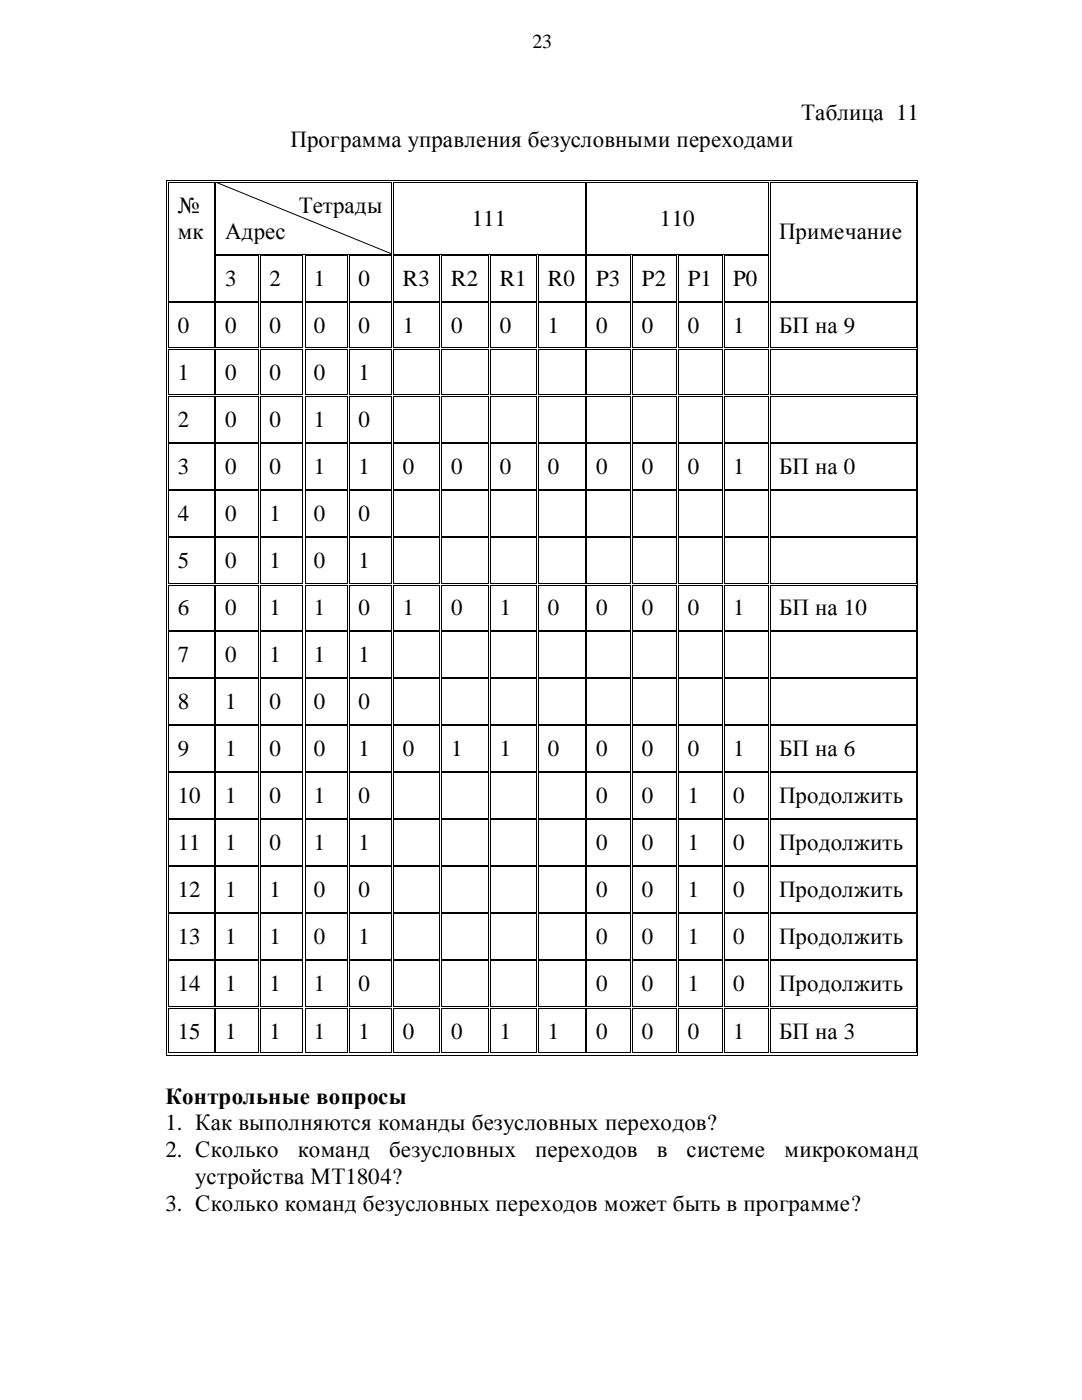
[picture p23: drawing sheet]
<svg xmlns="http://www.w3.org/2000/svg" width="216mm" height="279mm" viewBox="0 0 216 279" stroke-linecap="round" stroke-linejoin="round" font-family="sans-serif">
<defs><g id="words">
<g font-size="4.6">
<text x="58" y="29.4">Программауправления безусловнымипереходами</text>
<text x="159.9" y="24">Таблица 11</text>
<text x="35.5" y="42.4">№</text>
<text x="35.5" y="47.8">мк</text>
<text x="45" y="47.8">Адрес</text>
<text x="59.6" y="42.4">Тетрады</text>
<text x="94.1" y="45">111</text>
<text x="131.7" y="45">110</text>
<text x="155.4" y="47.8">Примечание</text>
<text x="45" y="57.1">3</text>
<text x="53.8" y="57.1">2</text>
<text x="62.7" y="57.1">1</text>
<text x="71.5" y="57.1">0</text>
<text x="80.3" y="57.1">R3</text>
<text x="90" y="57.1">R2</text>
<text x="99.7" y="57.1">R1</text>
<text x="109.3" y="57.1">R0</text>
<text x="119" y="57.1">P3</text>
<text x="128.1" y="57.1">P2</text>
<text x="137.2" y="57.1">P1</text>
<text x="146.3" y="57.1">P0</text>
<text x="35.5" y="66.5">0</text>
<text x="45" y="66.5">0</text>
<text x="53.8" y="66.5">0</text>
<text x="62.7" y="66.5">0</text>
<text x="71.5" y="66.5">0</text>
<text x="80.3" y="66.5">1</text>
<text x="90" y="66.5">0</text>
<text x="99.7" y="66.5">0</text>
<text x="109.3" y="66.5">1</text>
<text x="119" y="66.5">0</text>
<text x="128.1" y="66.5">0</text>
<text x="137.2" y="66.5">0</text>
<text x="146.3" y="66.5">1</text>
<text x="155.4" y="66.5">БП на9</text>
<text x="35.5" y="75.9">1</text>
<text x="45" y="75.9">0</text>
<text x="53.8" y="75.9">0</text>
<text x="62.7" y="75.9">0</text>
<text x="71.5" y="75.9">1</text>
<text x="35.5" y="85.3">2</text>
<text x="45" y="85.3">0</text>
<text x="53.8" y="85.3">0</text>
<text x="62.7" y="85.3">1</text>
<text x="71.5" y="85.3">0</text>
<text x="35.5" y="94.6">3</text>
<text x="45" y="94.6">0</text>
<text x="53.8" y="94.6">0</text>
<text x="62.7" y="94.6">1</text>
<text x="71.5" y="94.6">1</text>
<text x="80.3" y="94.6">0</text>
<text x="90" y="94.6">0</text>
<text x="99.7" y="94.6">0</text>
<text x="109.3" y="94.6">0</text>
<text x="119" y="94.6">0</text>
<text x="128.1" y="94.6">0</text>
<text x="137.2" y="94.6">0</text>
<text x="146.3" y="94.6">1</text>
<text x="155.4" y="94.6">БП на0</text>
<text x="35.5" y="104">4</text>
<text x="45" y="104">0</text>
<text x="53.8" y="104">1</text>
<text x="62.7" y="104">0</text>
<text x="71.5" y="104">0</text>
<text x="35.5" y="113.4">5</text>
<text x="45" y="113.4">0</text>
<text x="53.8" y="113.4">1</text>
<text x="62.7" y="113.4">0</text>
<text x="71.5" y="113.4">1</text>
<text x="35.5" y="122.8">6</text>
<text x="45" y="122.8">0</text>
<text x="53.8" y="122.8">1</text>
<text x="62.7" y="122.8">1</text>
<text x="71.5" y="122.8">0</text>
<text x="80.3" y="122.8">1</text>
<text x="90" y="122.8">0</text>
<text x="99.7" y="122.8">1</text>
<text x="109.3" y="122.8">0</text>
<text x="119" y="122.8">0</text>
<text x="128.1" y="122.8">0</text>
<text x="137.2" y="122.8">0</text>
<text x="146.3" y="122.8">1</text>
<text x="155.4" y="122.8">БП на10</text>
<text x="35.5" y="132.1">7</text>
<text x="45" y="132.1">0</text>
<text x="53.8" y="132.1">1</text>
<text x="62.7" y="132.1">1</text>
<text x="71.5" y="132.1">1</text>
<text x="35.5" y="141.5">8</text>
<text x="45" y="141.5">1</text>
<text x="53.8" y="141.5">0</text>
<text x="62.7" y="141.5">0</text>
<text x="71.5" y="141.5">0</text>
<text x="35.5" y="150.9">9</text>
<text x="45" y="150.9">1</text>
<text x="53.8" y="150.9">0</text>
<text x="62.7" y="150.9">0</text>
<text x="71.5" y="150.9">1</text>
<text x="80.3" y="150.9">0</text>
<text x="90" y="150.9">1</text>
<text x="99.7" y="150.9">1</text>
<text x="109.3" y="150.9">0</text>
<text x="119" y="150.9">0</text>
<text x="128.1" y="150.9">0</text>
<text x="137.2" y="150.9">0</text>
<text x="146.3" y="150.9">1</text>
<text x="155.4" y="150.9">БП на6</text>
<text x="35.5" y="160.3">10</text>
<text x="45" y="160.3">1</text>
<text x="53.8" y="160.3">0</text>
<text x="62.7" y="160.3">1</text>
<text x="71.5" y="160.3">0</text>
<text x="119" y="160.3">0</text>
<text x="128.1" y="160.3">0</text>
<text x="137.2" y="160.3">1</text>
<text x="146.3" y="160.3">0</text>
<text x="155.4" y="160.3">Продолжить</text>
<text x="35.5" y="169.7">11</text>
<text x="45" y="169.7">1</text>
<text x="53.8" y="169.7">0</text>
<text x="62.7" y="169.7">1</text>
<text x="71.5" y="169.7">1</text>
<text x="119" y="169.7">0</text>
<text x="128.1" y="169.7">0</text>
<text x="137.2" y="169.7">1</text>
<text x="146.3" y="169.7">0</text>
<text x="155.4" y="169.7">Продолжить</text>
<text x="35.5" y="179.1">12</text>
<text x="45" y="179.1">1</text>
<text x="53.8" y="179.1">1</text>
<text x="62.7" y="179.1">0</text>
<text x="71.5" y="179.1">0</text>
<text x="119" y="179.1">0</text>
<text x="128.1" y="179.1">0</text>
<text x="137.2" y="179.1">1</text>
<text x="146.3" y="179.1">0</text>
<text x="155.4" y="179.1">Продолжить</text>
<text x="35.5" y="188.5">13</text>
<text x="45" y="188.5">1</text>
<text x="53.8" y="188.5">1</text>
<text x="62.7" y="188.5">0</text>
<text x="71.5" y="188.5">1</text>
<text x="119" y="188.5">0</text>
<text x="128.1" y="188.5">0</text>
<text x="137.2" y="188.5">1</text>
<text x="146.3" y="188.5">0</text>
<text x="155.4" y="188.5">Продолжить</text>
<text x="35.5" y="197.9">14</text>
<text x="45" y="197.9">1</text>
<text x="53.8" y="197.9">1</text>
<text x="62.7" y="197.9">1</text>
<text x="71.5" y="197.9">0</text>
<text x="119" y="197.9">0</text>
<text x="128.1" y="197.9">0</text>
<text x="137.2" y="197.9">1</text>
<text x="146.3" y="197.9">0</text>
<text x="155.4" y="197.9">Продолжить</text>
<text x="35.5" y="207.3">15</text>
<text x="45" y="207.3">1</text>
<text x="53.8" y="207.3">1</text>
<text x="62.7" y="207.3">1</text>
<text x="71.5" y="207.3">1</text>
<text x="80.3" y="207.3">0</text>
<text x="90" y="207.3">0</text>
<text x="99.7" y="207.3">1</text>
<text x="109.3" y="207.3">1</text>
<text x="119" y="207.3">0</text>
<text x="128.1" y="207.3">0</text>
<text x="137.2" y="207.3">0</text>
<text x="146.3" y="207.3">1</text>
<text x="155.4" y="207.3">БП на3</text>
<text x="33" y="220.3">Контрольныевопросы</text>
<text x="33" y="225.6">1. Каквыполняются команды безусловных переходов?</text>
<text x="33" y="230.9">2. Сколько</text>
<text x="59.4" y="230.9">команд</text>
<text x="77.6" y="230.9">безусловных</text>
<text x="106.8" y="230.9">переходов</text>
<text x="131.1" y="230.9">в</text>
<text x="137" y="230.9">системе микрокоманд</text>
<text x="38.9" y="236.2">устройстваМТ1804?</text>
<text x="33" y="241.6">3. Сколькокоманд безусловных переходов может бытьв программе?</text>
</g>
<text font-size="4" x="106.3" y="9.7">23</text>
</g></defs>
<g fill="none" stroke="#000" stroke-width=".2">
<path d="M33.3 35.9v71.3M33.4 36h9.4M33.6 36.4v23.6M33.7 36.3h9M42.7 36.4v23.6M43 36h35.4M43.1 36.4v14.2M43.2 36.3h34.9M43.2 36.4l34.9 14.2M78.1 36.4v14.2M78.5 36h38.4M78.5 36.4v14.2"/>
<path d="M78.6 36.3h38.1M116.8 36.4v14.2M117.1 36.4v14.2M117.1 36h36.4M117.2 36.3h36M153.2 36.4v14.2M153.7 36.4v23.6M153.7 36h29.3M153.8 36.3h28.9M182.8 36.4v23.6M183 35.9v71.3M43.1 51.1v8.9"/>
<path d="M43.2 50.7h34.9M43.2 51h8.3M51.6 51.1v8.9M51.9 51.1v8.9M52 51h8.4M60.5 51.1v8.9M60.9 51.1v8.9M61 51h8.2M69.3 51.1v8.9M69.7 51.1v8.9M69.8 51h8.3M78.1 51.1v8.9"/>
<path d="M78.5 51.1v8.9M78.6 50.7h38.1M78.6 51h9.1M87.8 51.1v8.9M88.1 51.1v8.9M88.2 51h9.2M97.5 51.1v8.9M97.9 51.1v8.9M98 51h9M107.1 51.1v8.9M107.5 51.1v8.9M107.6 51h9.1"/>
<path d="M116.8 51.1v8.9M117.1 51.1v8.9M117.2 50.7h36M117.2 51h8.6M125.9 51.1v8.9M126.3 51.1v8.9M126.3 51h8.7M135 51.1v8.9M135.5 51.1v8.9M135.6 51h8.5M144.2 51.1v8.9M144.5 51.1v8.9"/>
<path d="M144.6 51h8.6M153.2 51.1v8.9M33.6 60.5v8.8M33.6 69.8v8.9M33.6 79.2v8.9M33.7 60.1h9M33.7 60.4h9M33.7 69.4h9M33.7 69.8h9M33.7 78.8h9M33.7 79.2h9M42.7 60.5v8.8"/>
<path d="M42.7 69.8v8.9M42.7 79.2v8.9M43.1 60.5v8.8M43.1 69.8v8.9M43.1 79.2v8.9M43.2 60.1h8.3M43.2 60.4h8.3M43.2 69.4h8.3M43.2 69.8h8.3M43.2 78.8h8.3M43.2 79.2h8.3M51.6 60.5v8.8"/>
<path d="M51.6 69.8v8.9M51.6 79.2v8.9M51.9 60.5v8.8M51.9 69.8v8.9M51.9 79.2v8.9M52 60.1h8.4M52 60.4h8.4M52 69.4h8.4M52 69.8h8.4M52 78.8h8.4M52 79.2h8.4M60.5 60.5v8.8"/>
<path d="M60.5 69.8v8.9M60.5 79.2v8.9M60.9 60.5v8.8M60.9 69.8v8.9M60.9 79.2v8.9M61 60.1h8.2M61 60.4h8.2M61 69.4h8.2M61 69.8h8.2M61 78.8h8.2M61 79.2h8.2M69.3 60.5v8.8"/>
<path d="M69.3 69.8v8.9M69.3 79.2v8.9M69.7 60.5v8.8M69.7 69.8v8.9M69.7 79.2v8.9M69.8 60.1h8.3M69.8 60.4h8.3M69.8 69.4h8.3M69.8 69.8h8.3M69.8 78.8h8.3M69.8 79.2h8.3M78.1 60.5v8.8"/>
<path d="M78.1 69.8v8.9M78.1 79.2v8.9M78.5 60.5v8.8M78.5 69.8v8.9M78.5 79.2v8.9M78.6 60.1h9.1M78.6 60.4h9.1M78.6 69.4h9.1M78.6 69.8h9.1M78.6 78.8h9.1M78.6 79.2h9.1M87.8 60.5v8.8"/>
<path d="M87.8 69.8v8.9M87.8 79.2v8.9M88.1 60.5v8.8M88.1 69.8v8.9M88.1 79.2v8.9M88.2 60.1h9.2M88.2 60.4h9.2M88.2 69.4h9.2M88.2 69.8h9.2M88.2 78.8h9.2M88.2 79.2h9.2M97.5 60.5v8.8"/>
<path d="M97.5 69.8v8.9M97.5 79.2v8.9M97.9 60.5v8.8M97.9 69.8v8.9M97.9 79.2v8.9M98 60.1h9M98 60.4h9M98 69.4h9M98 69.8h9M98 78.8h9M98 79.2h9M107.1 60.5v8.8"/>
<path d="M107.1 69.8v8.9M107.1 79.2v8.9M107.5 60.5v8.8M107.5 69.8v8.9M107.5 79.2v8.9M107.6 60.1h9.1M107.6 60.4h9.1M107.6 69.4h9.1M107.6 69.8h9.1M107.6 78.8h9.1M107.6 79.2h9.1M116.8 60.5v8.8"/>
<path d="M116.8 69.8v8.9M116.8 79.2v8.9M117.1 60.5v8.8M117.1 69.8v8.9M117.1 79.2v8.9M117.2 60.1h8.6M117.2 60.4h8.6M117.2 69.4h8.6M117.2 69.8h8.6M117.2 78.8h8.6M117.2 79.2h8.6M125.9 60.5v8.8"/>
<path d="M125.9 69.8v8.9M125.9 79.2v8.9M126.3 60.5v8.8M126.3 69.8v8.9M126.3 79.2v8.9M126.3 60.1h8.7M126.3 60.4h8.7M126.3 69.4h8.7M126.3 69.8h8.7M126.3 78.8h8.7M126.3 79.2h8.7M135 60.5v8.8"/>
<path d="M135 69.8v8.9M135 79.2v8.9M135.5 60.5v8.8M135.5 69.8v8.9M135.5 79.2v8.9M135.6 60.1h8.5M135.6 60.4h8.5M135.6 69.4h8.5M135.6 69.8h8.5M135.6 78.8h8.5M135.6 79.2h8.5M144.2 60.5v8.8"/>
<path d="M144.2 69.8v8.9M144.2 79.2v8.9M144.5 60.5v8.8M144.5 69.8v8.9M144.5 79.2v8.9M144.6 60.1h8.6M144.6 60.4h8.6M144.6 69.4h8.6M144.6 69.8h8.6M144.6 78.8h8.6M144.6 79.2h8.6M153.2 60.5v8.8"/>
<path d="M153.2 69.8v8.9M153.2 79.2v8.9M153.7 60.5v8.8M153.7 69.8v8.9M153.7 79.2v8.9M153.8 60.1h28.9M153.8 60.4h28.9M153.8 69.4h28.9M153.8 69.8h28.9M153.8 78.8h28.9M153.8 79.2h28.9M182.8 60.5v8.8"/>
<path d="M182.8 69.8v8.9M182.8 79.2v8.9M33.6 88.6v8.9M33.6 98v8.9M33.7 88.2h9M33.7 88.6h9M33.7 97.6h9M33.7 98h9M42.7 88.6v8.9M42.7 98v8.9M43.1 88.6v8.9M43.1 98v8.9"/>
<path d="M43.2 88.2h8.3M43.2 88.6h8.3M43.2 97.6h8.3M43.2 98h8.3M51.6 88.6v8.9M51.6 98v8.9M51.9 88.6v8.9M51.9 98v8.9M52 88.2h8.4M52 88.6h8.4M52 97.6h8.4M52 98h8.4"/>
<path d="M60.5 88.6v8.9M60.5 98v8.9M60.9 88.6v8.9M60.9 98v8.9M61 88.2h8.2M61 88.6h8.2M61 97.6h8.2M61 98h8.2M69.3 88.6v8.9M69.3 98v8.9M69.7 88.6v8.9M69.7 98v8.9"/>
<path d="M69.8 88.2h8.3M69.8 88.6h8.3M69.8 97.6h8.3M69.8 98h8.3M78.1 88.6v8.9M78.1 98v8.9M78.5 88.6v8.9M78.5 98v8.9M78.6 88.2h9.1M78.6 88.6h9.1M78.6 97.6h9.1M78.6 98h9.1"/>
<path d="M87.8 88.6v8.9M87.8 98v8.9M88.1 88.6v8.9M88.1 98v8.9M88.2 88.2h9.2M88.2 88.6h9.2M88.2 97.6h9.2M88.2 98h9.2M97.5 88.6v8.9M97.5 98v8.9M97.9 88.6v8.9M97.9 98v8.9"/>
<path d="M98 88.2h9M98 88.6h9M98 97.6h9M98 98h9M107.1 88.6v8.9M107.1 98v8.9M107.5 88.6v8.9M107.5 98v8.9M107.6 88.2h9.1M107.6 88.6h9.1M107.6 97.6h9.1M107.6 98h9.1"/>
<path d="M116.8 88.6v8.9M116.8 98v8.9M117.1 88.6v8.9M117.1 98v8.9M117.2 88.2h8.6M117.2 88.6h8.6M117.2 97.6h8.6M117.2 98h8.6M125.9 88.6v8.9M125.9 98v8.9M126.3 88.6v8.9M126.3 98v8.9"/>
<path d="M126.3 88.2h8.7M126.3 88.6h8.7M126.3 97.6h8.7M126.3 98h8.7M135 88.6v8.9M135 98v8.9M135.5 88.6v8.9M135.5 98v8.9M135.6 88.2h8.5M135.6 88.6h8.5M135.6 97.6h8.5M135.6 98h8.5"/>
<path d="M144.2 88.6v8.9M144.2 98v8.9M144.5 88.6v8.9M144.5 98v8.9M144.6 88.2h8.6M144.6 88.6h8.6M144.6 97.6h8.6M144.6 98h8.6M153.2 88.6v8.9M153.2 98v8.9M153.7 88.6v8.9M153.7 98v8.9"/>
<path d="M153.8 88.2h28.9M153.8 88.6h28.9M153.8 97.6h28.9M153.8 98h28.9M182.8 88.6v8.9M182.8 98v8.9M33.3 109.1v7.5M33.3 118.5v7.4M33.6 107.4v8.9M33.6 116.8v8.8M33.7 107h9M33.7 107.4h9"/>
<path d="M33.7 116.4h9M33.7 116.8h9M42.7 107.4v8.9M42.7 116.8v8.8M43.1 107.4v8.9M43.1 116.8v8.8M43.2 107h8.3M43.2 107.4h8.3M43.2 116.4h8.3M43.2 116.8h8.3M51.6 107.4v8.9M51.6 116.8v8.8"/>
<path d="M51.9 107.4v8.9M51.9 116.8v8.8M52 107h8.4M52 107.4h8.4M52 116.4h8.4M52 116.8h8.4M60.5 107.4v8.9M60.5 116.8v8.8M60.9 107.4v8.9M60.9 116.8v8.8M61 107h8.2M61 107.4h8.2"/>
<path d="M61 116.4h8.2M61 116.8h8.2M69.3 107.4v8.9M69.3 116.8v8.8M69.7 107.4v8.9M69.7 116.8v8.8M69.8 107h8.3M69.8 107.4h8.3M69.8 116.4h8.3M69.8 116.8h8.3M78.1 107.4v8.9M78.1 116.8v8.8"/>
<path d="M78.5 107.4v8.9M78.5 116.8v8.8M78.6 107h9.1M78.6 107.4h9.1M78.6 116.4h9.1M78.6 116.8h9.1M87.8 107.4v8.9M87.8 116.8v8.8M88.1 107.4v8.9M88.1 116.8v8.8M88.2 107h9.2M88.2 107.4h9.2"/>
<path d="M88.2 116.4h9.2M88.2 116.8h9.2M97.5 107.4v8.9M97.5 116.8v8.8M97.9 107.4v8.9M97.9 116.8v8.8M98 107h9M98 107.4h9M98 116.4h9M98 116.8h9M107.1 107.4v8.9M107.1 116.8v8.8"/>
<path d="M107.5 107.4v8.9M107.5 116.8v8.8M107.6 107h9.1M107.6 107.4h9.1M107.6 116.4h9.1M107.6 116.8h9.1M116.8 107.4v8.9M116.8 116.8v8.8M117.1 107.4v8.9M117.1 116.8v8.8M117.2 107h8.6M117.2 107.4h8.6"/>
<path d="M117.2 116.4h8.6M117.2 116.8h8.6M125.9 107.4v8.9M125.9 116.8v8.8M126.3 107.4v8.9M126.3 116.8v8.8M126.3 107h8.7M126.3 107.4h8.7M126.3 116.4h8.7M126.3 116.8h8.7M135 107.4v8.9M135 116.8v8.8"/>
<path d="M135.5 107.4v8.9M135.5 116.8v8.8M135.6 107h8.5M135.6 107.4h8.5M135.6 116.4h8.5M135.6 116.8h8.5M144.2 107.4v8.9M144.2 116.8v8.8M144.5 107.4v8.9M144.5 116.8v8.8M144.6 107h8.6M144.6 107.4h8.6"/>
<path d="M144.6 116.4h8.6M144.6 116.8h8.6M153.2 107.4v8.9M153.2 116.8v8.8M153.7 107.4v8.9M153.7 116.8v8.8M153.8 107h28.9M153.8 107.4h28.9M153.8 116.4h28.9M153.8 116.8h28.9M182.8 107.4v8.9M182.8 116.8v8.8"/>
<path d="M183 109.1v7.5M183 118.5v7.4M33.3 127.8v7.5M33.3 137.2v7.5M33.6 126.2v8.8M33.6 135.6v8.8M33.7 125.7h9M33.7 126.1h9M33.7 135.1h9M33.7 135.5h9M42.7 126.2v8.8M42.7 135.6v8.8"/>
<path d="M43.1 126.2v8.8M43.1 135.6v8.8M43.2 125.7h8.3M43.2 126.1h8.3M43.2 135.1h8.3M43.2 135.5h8.3M51.6 126.2v8.8M51.6 135.6v8.8M51.9 126.2v8.8M51.9 135.6v8.8M52 125.7h8.4M52 126.1h8.4"/>
<path d="M52 135.1h8.4M52 135.5h8.4M60.5 126.2v8.8M60.5 135.6v8.8M60.9 126.2v8.8M60.9 135.6v8.8M61 125.7h8.2M61 126.1h8.2M61 135.1h8.2M61 135.5h8.2M69.3 126.2v8.8M69.3 135.6v8.8"/>
<path d="M69.7 126.2v8.8M69.7 135.6v8.8M69.8 125.7h8.3M69.8 126.1h8.3M69.8 135.1h8.3M69.8 135.5h8.3M78.1 126.2v8.8M78.1 135.6v8.8M78.5 126.2v8.8M78.5 135.6v8.8M78.6 125.7h9.1M78.6 126.1h9.1"/>
<path d="M78.6 135.1h9.1M78.6 135.5h9.1M87.8 126.2v8.8M87.8 135.6v8.8M88.1 126.2v8.8M88.1 135.6v8.8M88.2 125.7h9.2M88.2 126.1h9.2M88.2 135.1h9.2M88.2 135.5h9.2M97.5 126.2v8.8M97.5 135.6v8.8"/>
<path d="M97.9 126.2v8.8M97.9 135.6v8.8M98 125.7h9M98 126.1h9M98 135.1h9M98 135.5h9M107.1 126.2v8.8M107.1 135.6v8.8M107.5 126.2v8.8M107.5 135.6v8.8M107.6 125.7h9.1M107.6 126.1h9.1"/>
<path d="M107.6 135.1h9.1M107.6 135.5h9.1M116.8 126.2v8.8M116.8 135.6v8.8M117.1 126.2v8.8M117.1 135.6v8.8M117.2 125.7h8.6M117.2 126.1h8.6M117.2 135.1h8.6M117.2 135.5h8.6M125.9 126.2v8.8M125.9 135.6v8.8"/>
<path d="M126.3 126.2v8.8M126.3 135.6v8.8M126.3 125.7h8.7M126.3 126.1h8.7M126.3 135.1h8.7M126.3 135.5h8.7M135 126.2v8.8M135 135.6v8.8M135.5 126.2v8.8M135.5 135.6v8.8M135.6 125.7h8.5M135.6 126.1h8.5"/>
<path d="M135.6 135.1h8.5M135.6 135.5h8.5M144.2 126.2v8.8M144.2 135.6v8.8M144.5 126.2v8.8M144.5 135.6v8.8M144.6 125.7h8.6M144.6 126.1h8.6M144.6 135.1h8.6M144.6 135.5h8.6M153.2 126.2v8.8M153.2 135.6v8.8"/>
<path d="M153.7 126.2v8.8M153.7 135.6v8.8M153.8 125.7h28.9M153.8 126.1h28.9M153.8 135.1h28.9M153.8 135.5h28.9M182.8 126.2v8.8M182.8 135.6v8.8M183 127.8v7.5M183 137.2v7.5M33.3 146.6v7.5M33.3 156v7.5"/>
<path d="M33.6 144.9v8.9M33.6 154.3v8.9M33.7 144.5h9M33.7 144.9h9M33.7 153.9h9M33.7 154.2h9M42.7 144.9v8.9M42.7 154.3v8.9M43.1 144.9v8.9M43.1 154.3v8.9M43.2 144.5h8.3M43.2 144.9h8.3"/>
<path d="M43.2 153.9h8.3M43.2 154.2h8.3M51.6 144.9v8.9M51.6 154.3v8.9M51.9 144.9v8.9M51.9 154.3v8.9M52 144.5h8.4M52 144.9h8.4M52 153.9h8.4M52 154.2h8.4M60.5 144.9v8.9M60.5 154.3v8.9"/>
<path d="M60.9 144.9v8.9M60.9 154.3v8.9M61 144.5h8.2M61 144.9h8.2M61 153.9h8.2M61 154.2h8.2M69.3 144.9v8.9M69.3 154.3v8.9M69.7 144.9v8.9M69.7 154.3v8.9M69.8 144.5h8.3M69.8 144.9h8.3"/>
<path d="M69.8 153.9h8.3M69.8 154.2h8.3M78.1 144.9v8.9M78.1 154.3v8.9M78.5 144.9v8.9M78.5 154.3v8.9M78.6 144.5h9.1M78.6 144.9h9.1M78.6 153.9h9.1M78.6 154.2h9.1M87.8 144.9v8.9M87.8 154.3v8.9"/>
<path d="M88.1 144.9v8.9M88.1 154.3v8.9M88.2 144.5h9.2M88.2 144.9h9.2M88.2 153.9h9.2M88.2 154.2h9.2M97.5 144.9v8.9M97.5 154.3v8.9M97.9 144.9v8.9M97.9 154.3v8.9M98 144.5h9M98 144.9h9"/>
<path d="M98 153.9h9M98 154.2h9M107.1 144.9v8.9M107.1 154.3v8.9M107.5 144.9v8.9M107.5 154.3v8.9M107.6 144.5h9.1M107.6 144.9h9.1M107.6 153.9h9.1M107.6 154.2h9.1M116.8 144.9v8.9M116.8 154.3v8.9"/>
<path d="M117.1 144.9v8.9M117.1 154.3v8.9M117.2 144.5h8.6M117.2 144.9h8.6M117.2 153.9h8.6M117.2 154.2h8.6M125.9 144.9v8.9M125.9 154.3v8.9M126.3 144.9v8.9M126.3 154.3v8.9M126.3 144.5h8.7M126.3 144.9h8.7"/>
<path d="M126.3 153.9h8.7M126.3 154.2h8.7M135 144.9v8.9M135 154.3v8.9M135.5 144.9v8.9M135.5 154.3v8.9M135.6 144.5h8.5M135.6 144.9h8.5M135.6 153.9h8.5M135.6 154.2h8.5M144.2 144.9v8.9M144.2 154.3v8.9"/>
<path d="M144.5 144.9v8.9M144.5 154.3v8.9M144.6 144.5h8.6M144.6 144.9h8.6M144.6 153.9h8.6M144.6 154.2h8.6M153.2 144.9v8.9M153.2 154.3v8.9M153.7 144.9v8.9M153.7 154.3v8.9M153.8 144.5h28.9M153.8 144.9h28.9"/>
<path d="M153.8 153.9h28.9M153.8 154.2h28.9M182.8 144.9v8.9M182.8 154.3v8.9M183 146.6v7.5M183 156v7.5M33.3 165.4v45.1M33.6 163.7v8.9M33.6 173.1v8.9M33.7 163.3h9M33.7 163.6h9M33.7 172.7h9"/>
<path d="M33.7 173h9M42.7 163.7v8.9M42.7 173.1v8.9M43.1 163.7v8.9M43.1 173.1v8.9M43.2 163.3h8.3M43.2 163.6h8.3M43.2 172.7h8.3M43.2 173h8.3M51.6 163.7v8.9M51.6 173.1v8.9M51.9 163.7v8.9"/>
<path d="M51.9 173.1v8.9M52 163.3h8.4M52 163.6h8.4M52 172.7h8.4M52 173h8.4M60.5 163.7v8.9M60.5 173.1v8.9M60.9 163.7v8.9M60.9 173.1v8.9M61 163.3h8.2M61 163.6h8.2M61 172.7h8.2"/>
<path d="M61 173h8.2M69.3 163.7v8.9M69.3 173.1v8.9M69.7 163.7v8.9M69.7 173.1v8.9M69.8 163.3h8.3M69.8 163.6h8.3M69.8 172.7h8.3M69.8 173h8.3M78.1 163.7v8.9M78.1 173.1v8.9M78.5 163.7v8.9"/>
<path d="M78.5 173.1v8.9M78.6 163.3h9.1M78.6 163.6h9.1M78.6 172.7h9.1M78.6 173h9.1M87.8 163.7v8.9M87.8 173.1v8.9M88.1 163.7v8.9M88.1 173.1v8.9M88.2 163.3h9.2M88.2 163.6h9.2M88.2 172.7h9.2"/>
<path d="M88.2 173h9.2M97.5 163.7v8.9M97.5 173.1v8.9M97.9 163.7v8.9M97.9 173.1v8.9M98 163.3h9M98 163.6h9M98 172.7h9M98 173h9M107.1 163.7v8.9M107.1 173.1v8.9M107.5 163.7v8.9"/>
<path d="M107.5 173.1v8.9M107.6 163.3h9.1M107.6 163.6h9.1M107.6 172.7h9.1M107.6 173h9.1M116.8 163.7v8.9M116.8 173.1v8.9M117.1 163.7v8.9M117.1 173.1v8.9M117.2 163.3h8.6M117.2 163.6h8.6M117.2 172.7h8.6"/>
<path d="M117.2 173h8.6M125.9 163.7v8.9M125.9 173.1v8.9M126.3 163.7v8.9M126.3 173.1v8.9M126.3 163.3h8.7M126.3 163.6h8.7M126.3 172.7h8.7M126.3 173h8.7M135 163.7v8.9M135 173.1v8.9M135.5 163.7v8.9"/>
<path d="M135.5 173.1v8.9M135.6 163.3h8.5M135.6 163.6h8.5M135.6 172.7h8.5M135.6 173h8.5M144.2 163.7v8.9M144.2 173.1v8.9M144.5 163.7v8.9M144.5 173.1v8.9M144.6 163.3h8.6M144.6 163.6h8.6M144.6 172.7h8.6"/>
<path d="M144.6 173h8.6M153.2 163.7v8.9M153.2 173.1v8.9M153.7 163.7v8.9M153.7 173.1v8.9M153.8 163.3h28.9M153.8 163.6h28.9M153.8 172.7h28.9M153.8 173h28.9M182.8 163.7v8.9M182.8 173.1v8.9M183 165.4v45.1"/>
<path d="M33.6 182.5v8.8M33.6 191.9v8.8M33.7 182.1h9M33.7 182.4h9M33.7 191.4h9M33.7 191.8h9M42.7 182.5v8.8M42.7 191.9v8.8M43.1 182.5v8.8M43.1 191.9v8.8M43.2 182.1h8.3M43.2 182.4h8.3"/>
<path d="M43.2 191.4h8.3M43.2 191.8h8.3M51.6 182.5v8.8M51.6 191.9v8.8M51.9 182.5v8.8M51.9 191.9v8.8M52 182.1h8.4M52 182.4h8.4M52 191.4h8.4M52 191.8h8.4M60.5 182.5v8.8M60.5 191.9v8.8"/>
<path d="M60.9 182.5v8.8M60.9 191.9v8.8M61 182.1h8.2M61 182.4h8.2M61 191.4h8.2M61 191.8h8.2M69.3 182.5v8.8M69.3 191.9v8.8M69.7 182.5v8.8M69.7 191.9v8.8M69.8 182.1h8.3M69.8 182.4h8.3"/>
<path d="M69.8 191.4h8.3M69.8 191.8h8.3M78.1 182.5v8.8M78.1 191.9v8.8M78.5 182.5v8.8M78.5 191.9v8.8M78.6 182.1h9.1M78.6 182.4h9.1M78.6 191.4h9.1M78.6 191.8h9.1M87.8 182.5v8.8M87.8 191.9v8.8"/>
<path d="M88.1 182.5v8.8M88.1 191.9v8.8M88.2 182.1h9.2M88.2 182.4h9.2M88.2 191.4h9.2M88.2 191.8h9.2M97.5 182.5v8.8M97.5 191.9v8.8M97.9 182.5v8.8M97.9 191.9v8.8M98 182.1h9M98 182.4h9"/>
<path d="M98 191.4h9M98 191.8h9M107.1 182.5v8.8M107.1 191.9v8.8M107.5 182.5v8.8M107.5 191.9v8.8M107.6 182.1h9.1M107.6 182.4h9.1M107.6 191.4h9.1M107.6 191.8h9.1M116.8 182.5v8.8M116.8 191.9v8.8"/>
<path d="M117.1 182.5v8.8M117.1 191.9v8.8M117.2 182.1h8.6M117.2 182.4h8.6M117.2 191.4h8.6M117.2 191.8h8.6M125.9 182.5v8.8M125.9 191.9v8.8M126.3 182.5v8.8M126.3 191.9v8.8M126.3 182.1h8.7M126.3 182.4h8.7"/>
<path d="M126.3 191.4h8.7M126.3 191.8h8.7M135 182.5v8.8M135 191.9v8.8M135.5 182.5v8.8M135.5 191.9v8.8M135.6 182.1h8.5M135.6 182.4h8.5M135.6 191.4h8.5M135.6 191.8h8.5M144.2 182.5v8.8M144.2 191.9v8.8"/>
<path d="M144.5 182.5v8.8M144.5 191.9v8.8M144.6 182.1h8.6M144.6 182.4h8.6M144.6 191.4h8.6M144.6 191.8h8.6M153.2 182.5v8.8M153.2 191.9v8.8M153.7 182.5v8.8M153.7 191.9v8.8M153.8 182.1h28.9M153.8 182.4h28.9"/>
<path d="M153.8 191.4h28.9M153.8 191.8h28.9M182.8 182.5v8.8M182.8 191.9v8.8M33.4 210.6h9.4M33.6 201.3v8.8M33.7 200.8h9M33.7 201.2h9M33.7 210.1h9M42.7 201.3v8.8M43 210.6h8.8M43.1 201.3v8.8"/>
<path d="M43.2 200.8h8.3M43.2 201.2h8.3M43.2 210.1h8.3M51.6 201.3v8.8M51.9 201.3v8.8M52 200.8h8.4M52 201.2h8.4M52 210.1h8.4M52 210.6h8.6M60.5 201.3v8.8M60.8 210.6h8.6M60.9 201.3v8.8"/>
<path d="M61 200.8h8.2M61 201.2h8.2M61 210.1h8.2M69.3 201.3v8.8M69.6 210.6h8.8M69.7 201.3v8.8M69.8 200.8h8.3M69.8 201.2h8.3M69.8 210.1h8.3M78.1 201.3v8.8M78.5 210.6h9.5M78.5 201.3v8.8"/>
<path d="M78.6 200.8h9.1M78.6 201.2h9.1M78.6 210.1h9.1M87.8 201.3v8.8M88.1 210.6h9.5M88.1 201.3v8.8M88.2 200.8h9.2M88.2 201.2h9.2M88.2 210.1h9.2M97.5 201.3v8.8M97.8 210.6h9.5M97.9 201.3v8.8"/>
<path d="M98 200.8h9M98 201.2h9M98 210.1h9M107.1 201.3v8.8M107.4 210.6h9.5M107.5 201.3v8.8M107.6 200.8h9.1M107.6 201.2h9.1M107.6 210.1h9.1M116.8 201.3v8.8M117.1 201.3v8.8M117.1 210.6h9"/>
<path d="M117.2 200.8h8.6M117.2 201.2h8.6M117.2 210.1h8.6M125.9 201.3v8.8M126.2 210.6h9M126.3 201.3v8.8M126.3 200.8h8.7M126.3 201.2h8.7M126.3 210.1h8.7M135 201.3v8.8M135.4 210.6h9M135.5 201.3v8.8"/>
<path d="M135.6 200.8h8.5M135.6 201.2h8.5M135.6 210.1h8.5M144.2 201.3v8.8M144.5 210.6h9M144.5 201.3v8.8M144.6 200.8h8.6M144.6 201.2h8.6M144.6 210.1h8.6M153.2 201.3v8.8M153.7 201.3v8.8M153.7 210.6h29.3"/>
<path d="M153.8 200.8h28.9M153.8 201.2h28.9M153.8 210.1h28.9M182.8 201.3v8.8"/>
</g>
<g fill="#000">
<path d="M33.3 35.9l.1 .2zM33.5 36.2h.2v.2h-.2zM42.7 36.2l.1 .2zM42.8 35.9h.2v.2h-.2zM43 36.2h.2v.2h-.2zM78.1 36.2h.1v.2h-.1zM78.4 35.9l.1 .2zM78.5 36.2l.1 .2zM116.7 36.2h.1v.2h-.1zM116.9 35.9h.2v.2h-.2zM117 36.2h.2v.2h-.2zM153.2 36.2h.1v.2h-.1z"/>
<path d="M153.5 35.9h.2v.2h-.2zM153.6 36.2h.2v.2h-.2zM182.7 36.2h.2v.2h-.2zM183 35.9h.1v.2h-.1zM43 50.6h.2v.2h-.2zM43 50.9h.2v.2h-.2zM51.5 50.9h.1v.2h-.1zM51.9 50.9l.1 .2zM60.4 50.9h.1v.2h-.1zM60.8 50.9h.2v.2h-.2zM69.2 50.9h.1v.2h-.1zM69.6 50.9h.2v.2h-.2z"/>
<path d="M78.1 50.6h.1v.2h-.1zM78.1 50.9h.1v.2h-.1zM78.5 50.6l.1 .2zM78.5 50.9l.1 .2zM87.7 50.9l.1 .2zM88.1 50.9h.1v.2h-.1zM97.4 50.9h.1v.2h-.1zM97.8 50.9h.2v.2h-.2zM107 50.9h.2v.2h-.2zM107.4 50.9h.2v.2h-.2zM116.7 50.6h.1v.2h-.1zM116.7 50.9h.1v.2h-.1z"/>
<path d="M117 50.6h.2v.2h-.2zM117 50.9h.2v.2h-.2zM125.8 50.9h.2v.2h-.2zM126.2 50.9l.1 .2zM135 50.9h.1v.2h-.1zM135.4 50.9h.2v.2h-.2zM144.1 50.9h.2v.2h-.2zM144.4 50.9h.2v.2h-.2zM153.2 50.6h.1v.2h-.1zM153.2 50.9h.1v.2h-.1zM33.5 60l.2 .1zM33.5 60.3h.2v.2h-.2z"/>
<path d="M33.5 69.3h.2v.2h-.2zM33.5 69.7h.2v.1h-.2zM33.5 78.7h.2v.2h-.2zM33.5 79.1h.2v.1h-.2zM42.7 60l.1 .1zM42.7 60.3l.1 .2zM42.7 69.3l.1 .2zM42.7 69.7l.1 .1zM42.7 78.7l.1 .2zM42.7 79.1l.1 .1zM43 60l.2 .1zM43 60.3h.2v.2h-.2z"/>
<path d="M43 69.3h.2v.2h-.2zM43 69.7h.2v.1h-.2zM43 78.7h.2v.2h-.2zM43 79.1h.2v.1h-.2zM51.5 60l.1 .1zM51.5 60.3h.1v.2h-.1zM51.5 69.3h.1v.2h-.1zM51.5 69.7h.1v.1h-.1zM51.5 78.7h.1v.2h-.1zM51.5 79.1h.1v.1h-.1zM51.9 60l.1 .1zM51.9 60.3l.1 .2z"/>
<path d="M51.9 69.3l.1 .2zM51.9 69.7l.1 .1zM51.9 78.7l.1 .2zM51.9 79.1l.1 .1zM60.4 60l.1 .1zM60.4 60.3h.1v.2h-.1zM60.4 69.3h.1v.2h-.1zM60.4 69.7h.1v.1h-.1zM60.4 78.7h.1v.2h-.1zM60.4 79.1h.1v.1h-.1zM60.8 60l.2 .1zM60.8 60.3h.2v.2h-.2z"/>
<path d="M60.8 69.3h.2v.2h-.2zM60.8 69.7h.2v.1h-.2zM60.8 78.7h.2v.2h-.2zM60.8 79.1h.2v.1h-.2zM69.2 60l.1 .1zM69.2 60.3h.1v.2h-.1zM69.2 69.3h.1v.2h-.1zM69.2 69.7h.1v.1h-.1zM69.2 78.7h.1v.2h-.1zM69.2 79.1h.1v.1h-.1zM69.6 60l.2 .1zM69.6 60.3h.2v.2h-.2z"/>
<path d="M69.6 69.3h.2v.2h-.2zM69.6 69.7h.2v.1h-.2zM69.6 78.7h.2v.2h-.2zM69.6 79.1h.2v.1h-.2zM78.1 60l.1 .1zM78.1 60.3h.1v.2h-.1zM78.1 69.3h.1v.2h-.1zM78.1 69.7h.1v.1h-.1zM78.1 78.7h.1v.2h-.1zM78.1 79.1h.1v.1h-.1zM78.5 60l.1 .1zM78.5 60.3l.1 .2z"/>
<path d="M78.5 69.3l.1 .2zM78.5 69.7l.1 .1zM78.5 78.7l.1 .2zM78.5 79.1l.1 .1zM87.7 60l.1 .1zM87.7 60.3l.1 .2zM87.7 69.3l.1 .2zM87.7 69.7l.1 .1zM87.7 78.7l.1 .2zM87.7 79.1l.1 .1zM88.1 60l.1 .1zM88.1 60.3h.1v.2h-.1z"/>
<path d="M88.1 69.3h.1v.2h-.1zM88.1 69.7h.1v.1h-.1zM88.1 78.7h.1v.2h-.1zM88.1 79.1h.1v.1h-.1zM97.4 60l.1 .1zM97.4 60.3h.1v.2h-.1zM97.4 69.3h.1v.2h-.1zM97.4 69.7h.1v.1h-.1zM97.4 78.7h.1v.2h-.1zM97.4 79.1h.1v.1h-.1zM97.8 60l.2 .1zM97.8 60.3h.2v.2h-.2z"/>
<path d="M97.8 69.3h.2v.2h-.2zM97.8 69.7h.2v.1h-.2zM97.8 78.7h.2v.2h-.2zM97.8 79.1h.2v.1h-.2zM107 60l.2 .1zM107 60.3h.2v.2h-.2zM107 69.3h.2v.2h-.2zM107 69.7h.2v.1h-.2zM107 78.7h.2v.2h-.2zM107 79.1h.2v.1h-.2zM107.4 60l.2 .1zM107.4 60.3h.2v.2h-.2z"/>
<path d="M107.4 69.3h.2v.2h-.2zM107.4 69.7h.2v.1h-.2zM107.4 78.7h.2v.2h-.2zM107.4 79.1h.2v.1h-.2zM116.7 60l.1 .1zM116.7 60.3h.1v.2h-.1zM116.7 69.3h.1v.2h-.1zM116.7 69.7h.1v.1h-.1zM116.7 78.7h.1v.2h-.1zM116.7 79.1h.1v.1h-.1zM117 60l.2 .1zM117 60.3h.2v.2h-.2z"/>
<path d="M117 69.3h.2v.2h-.2zM117 69.7h.2v.1h-.2zM117 78.7h.2v.2h-.2zM117 79.1h.2v.1h-.2zM125.8 60l.2 .1zM125.8 60.3h.2v.2h-.2zM125.8 69.3h.2v.2h-.2zM125.8 69.7h.2v.1h-.2zM125.8 78.7h.2v.2h-.2zM125.8 79.1h.2v.1h-.2zM126.2 60l.1 .1zM126.2 60.3l.1 .2z"/>
<path d="M126.2 69.3l.1 .2zM126.2 69.7l.1 .1zM126.2 78.7l.1 .2zM126.2 79.1l.1 .1zM135 60l.1 .1zM135 60.3h.1v.2h-.1zM135 69.3h.1v.2h-.1zM135 69.7h.1v.1h-.1zM135 78.7h.1v.2h-.1zM135 79.1h.1v.1h-.1zM135.4 60l.2 .1zM135.4 60.3h.2v.2h-.2z"/>
<path d="M135.4 69.3h.2v.2h-.2zM135.4 69.7h.2v.1h-.2zM135.4 78.7h.2v.2h-.2zM135.4 79.1h.2v.1h-.2zM144.1 60l.2 .1zM144.1 60.3h.2v.2h-.2zM144.1 69.3h.2v.2h-.2zM144.1 69.7h.2v.1h-.2zM144.1 78.7h.2v.2h-.2zM144.1 79.1h.2v.1h-.2zM144.4 60l.2 .1zM144.4 60.3h.2v.2h-.2z"/>
<path d="M144.4 69.3h.2v.2h-.2zM144.4 69.7h.2v.1h-.2zM144.4 78.7h.2v.2h-.2zM144.4 79.1h.2v.1h-.2zM153.2 60l.1 .1zM153.2 60.3h.1v.2h-.1zM153.2 69.3h.1v.2h-.1zM153.2 69.7h.1v.1h-.1zM153.2 78.7h.1v.2h-.1zM153.2 79.1h.1v.1h-.1zM153.6 60l.2 .1zM153.6 60.3h.2v.2h-.2z"/>
<path d="M153.6 69.3h.2v.2h-.2zM153.6 69.7h.2v.1h-.2zM153.6 78.7h.2v.2h-.2zM153.6 79.1h.2v.1h-.2zM182.7 60l.2 .1zM182.7 60.3h.2v.2h-.2zM182.7 69.3h.2v.2h-.2zM182.7 69.7h.2v.1h-.2zM182.7 78.7h.2v.2h-.2zM182.7 79.1h.2v.1h-.2zM33.5 88.1h.2v.2h-.2zM33.5 88.5h.2v.1h-.2z"/>
<path d="M33.5 97.5h.2v.2h-.2zM33.5 97.9h.2v.1h-.2zM42.7 88.1l.1 .2zM42.7 88.5l.1 .1zM42.7 97.5l.1 .2zM42.7 97.9l.1 .1zM43 88.1h.2v.2h-.2zM43 88.5h.2v.1h-.2zM43 97.5h.2v.2h-.2zM43 97.9h.2v.1h-.2zM51.5 88.1h.1v.2h-.1zM51.5 88.5h.1v.1h-.1z"/>
<path d="M51.5 97.5h.1v.2h-.1zM51.5 97.9h.1v.1h-.1zM51.9 88.1l.1 .2zM51.9 88.5l.1 .1zM51.9 97.5l.1 .2zM51.9 97.9l.1 .1zM60.4 88.1h.1v.2h-.1zM60.4 88.5h.1v.1h-.1zM60.4 97.5h.1v.2h-.1zM60.4 97.9h.1v.1h-.1zM60.8 88.1h.2v.2h-.2zM60.8 88.5h.2v.1h-.2z"/>
<path d="M60.8 97.5h.2v.2h-.2zM60.8 97.9h.2v.1h-.2zM69.2 88.1h.1v.2h-.1zM69.2 88.5h.1v.1h-.1zM69.2 97.5h.1v.2h-.1zM69.2 97.9h.1v.1h-.1zM69.6 88.1h.2v.2h-.2zM69.6 88.5h.2v.1h-.2zM69.6 97.5h.2v.2h-.2zM69.6 97.9h.2v.1h-.2zM78.1 88.1h.1v.2h-.1zM78.1 88.5h.1v.1h-.1z"/>
<path d="M78.1 97.5h.1v.2h-.1zM78.1 97.9h.1v.1h-.1zM78.5 88.1l.1 .2zM78.5 88.5l.1 .1zM78.5 97.5l.1 .2zM78.5 97.9l.1 .1zM87.7 88.1l.1 .2zM87.7 88.5l.1 .1zM87.7 97.5l.1 .2zM87.7 97.9l.1 .1zM88.1 88.1h.1v.2h-.1zM88.1 88.5h.1v.1h-.1z"/>
<path d="M88.1 97.5h.1v.2h-.1zM88.1 97.9h.1v.1h-.1zM97.4 88.1h.1v.2h-.1zM97.4 88.5h.1v.1h-.1zM97.4 97.5h.1v.2h-.1zM97.4 97.9h.1v.1h-.1zM97.8 88.1h.2v.2h-.2zM97.8 88.5h.2v.1h-.2zM97.8 97.5h.2v.2h-.2zM97.8 97.9h.2v.1h-.2zM107 88.1h.2v.2h-.2zM107 88.5h.2v.1h-.2z"/>
<path d="M107 97.5h.2v.2h-.2zM107 97.9h.2v.1h-.2zM107.4 88.1h.2v.2h-.2zM107.4 88.5h.2v.1h-.2zM107.4 97.5h.2v.2h-.2zM107.4 97.9h.2v.1h-.2zM116.7 88.1h.1v.2h-.1zM116.7 88.5h.1v.1h-.1zM116.7 97.5h.1v.2h-.1zM116.7 97.9h.1v.1h-.1zM117 88.1h.2v.2h-.2zM117 88.5h.2v.1h-.2z"/>
<path d="M117 97.5h.2v.2h-.2zM117 97.9h.2v.1h-.2zM125.8 88.1h.2v.2h-.2zM125.8 88.5h.2v.1h-.2zM125.8 97.5h.2v.2h-.2zM125.8 97.9h.2v.1h-.2zM126.2 88.1l.1 .2zM126.2 88.5l.1 .1zM126.2 97.5l.1 .2zM126.2 97.9l.1 .1zM135 88.1h.1v.2h-.1zM135 88.5h.1v.1h-.1z"/>
<path d="M135 97.5h.1v.2h-.1zM135 97.9h.1v.1h-.1zM135.4 88.1h.2v.2h-.2zM135.4 88.5h.2v.1h-.2zM135.4 97.5h.2v.2h-.2zM135.4 97.9h.2v.1h-.2zM144.1 88.1h.2v.2h-.2zM144.1 88.5h.2v.1h-.2zM144.1 97.5h.2v.2h-.2zM144.1 97.9h.2v.1h-.2zM144.4 88.1h.2v.2h-.2zM144.4 88.5h.2v.1h-.2z"/>
<path d="M144.4 97.5h.2v.2h-.2zM144.4 97.9h.2v.1h-.2zM153.2 88.1h.1v.2h-.1zM153.2 88.5h.1v.1h-.1zM153.2 97.5h.1v.2h-.1zM153.2 97.9h.1v.1h-.1zM153.6 88.1h.2v.2h-.2zM153.6 88.5h.2v.1h-.2zM153.6 97.5h.2v.2h-.2zM153.6 97.9h.2v.1h-.2zM182.7 88.1h.2v.2h-.2zM182.7 88.5h.2v.1h-.2z"/>
<path d="M182.7 97.5h.2v.2h-.2zM182.7 97.9h.2v.1h-.2zM33.3 107.2l.1 1.9zM33.3 116.6l.1 1.9zM33.5 106.9h.2v.2h-.2zM33.5 107.3h.2v.1h-.2zM33.5 116.3h.2v.2h-.2zM33.5 116.7h.2v.1h-.2zM42.7 106.9l.1 .2zM42.7 107.3l.1 .1zM42.7 116.3l.1 .2zM42.7 116.7l.1 .1z"/>
<path d="M43 106.9h.2v.2h-.2zM43 107.3h.2v.1h-.2zM43 116.3h.2v.2h-.2zM43 116.7h.2v.1h-.2zM51.5 106.9h.1v.2h-.1zM51.5 107.3h.1v.1h-.1zM51.5 116.3h.1v.2h-.1zM51.5 116.7h.1v.1h-.1zM51.9 106.9l.1 .2zM51.9 107.3l.1 .1zM51.9 116.3l.1 .2zM51.9 116.7l.1 .1z"/>
<path d="M60.4 106.9h.1v.2h-.1zM60.4 107.3h.1v.1h-.1zM60.4 116.3h.1v.2h-.1zM60.4 116.7h.1v.1h-.1zM60.8 106.9h.2v.2h-.2zM60.8 107.3h.2v.1h-.2zM60.8 116.3h.2v.2h-.2zM60.8 116.7h.2v.1h-.2zM69.2 106.9h.1v.2h-.1zM69.2 107.3h.1v.1h-.1zM69.2 116.3h.1v.2h-.1zM69.2 116.7h.1v.1h-.1z"/>
<path d="M69.6 106.9h.2v.2h-.2zM69.6 107.3h.2v.1h-.2zM69.6 116.3h.2v.2h-.2zM69.6 116.7h.2v.1h-.2zM78.1 106.9h.1v.2h-.1zM78.1 107.3h.1v.1h-.1zM78.1 116.3h.1v.2h-.1zM78.1 116.7h.1v.1h-.1zM78.5 106.9l.1 .2zM78.5 107.3l.1 .1zM78.5 116.3l.1 .2zM78.5 116.7l.1 .1z"/>
<path d="M87.7 106.9l.1 .2zM87.7 107.3l.1 .1zM87.7 116.3l.1 .2zM87.7 116.7l.1 .1zM88.1 106.9h.1v.2h-.1zM88.1 107.3h.1v.1h-.1zM88.1 116.3h.1v.2h-.1zM88.1 116.7h.1v.1h-.1zM97.4 106.9h.1v.2h-.1zM97.4 107.3h.1v.1h-.1zM97.4 116.3h.1v.2h-.1zM97.4 116.7h.1v.1h-.1z"/>
<path d="M97.8 106.9h.2v.2h-.2zM97.8 107.3h.2v.1h-.2zM97.8 116.3h.2v.2h-.2zM97.8 116.7h.2v.1h-.2zM107 106.9h.2v.2h-.2zM107 107.3h.2v.1h-.2zM107 116.3h.2v.2h-.2zM107 116.7h.2v.1h-.2zM107.4 106.9h.2v.2h-.2zM107.4 107.3h.2v.1h-.2zM107.4 116.3h.2v.2h-.2zM107.4 116.7h.2v.1h-.2z"/>
<path d="M116.7 106.9h.1v.2h-.1zM116.7 107.3h.1v.1h-.1zM116.7 116.3h.1v.2h-.1zM116.7 116.7h.1v.1h-.1zM117 106.9h.2v.2h-.2zM117 107.3h.2v.1h-.2zM117 116.3h.2v.2h-.2zM117 116.7h.2v.1h-.2zM125.8 106.9h.2v.2h-.2zM125.8 107.3h.2v.1h-.2zM125.8 116.3h.2v.2h-.2zM125.8 116.7h.2v.1h-.2z"/>
<path d="M126.2 106.9l.1 .2zM126.2 107.3l.1 .1zM126.2 116.3l.1 .2zM126.2 116.7l.1 .1zM135 106.9h.1v.2h-.1zM135 107.3h.1v.1h-.1zM135 116.3h.1v.2h-.1zM135 116.7h.1v.1h-.1zM135.4 106.9h.2v.2h-.2zM135.4 107.3h.2v.1h-.2zM135.4 116.3h.2v.2h-.2zM135.4 116.7h.2v.1h-.2z"/>
<path d="M144.1 106.9h.2v.2h-.2zM144.1 107.3h.2v.1h-.2zM144.1 116.3h.2v.2h-.2zM144.1 116.7h.2v.1h-.2zM144.4 106.9h.2v.2h-.2zM144.4 107.3h.2v.1h-.2zM144.4 116.3h.2v.2h-.2zM144.4 116.7h.2v.1h-.2zM153.2 106.9h.1v.2h-.1zM153.2 107.3h.1v.1h-.1zM153.2 116.3h.1v.2h-.1zM153.2 116.7h.1v.1h-.1z"/>
<path d="M153.6 106.9h.2v.2h-.2zM153.6 107.3h.2v.1h-.2zM153.6 116.3h.2v.2h-.2zM153.6 116.7h.2v.1h-.2zM182.7 106.9h.2v.2h-.2zM182.7 107.3h.2v.1h-.2zM182.7 116.3h.2v.2h-.2zM182.7 116.7h.2v.1h-.2zM183 107.2h.1v1.9h-.1zM183 116.6h.1v1.9h-.1zM33.3 125.9l.1 1.9zM33.3 135.3l.1 1.9z"/>
<path d="M33.5 125.6h.2v.2h-.2zM33.5 126h.2v.2h-.2zM33.5 135h.2v.2h-.2zM33.5 135.4h.2v.2h-.2zM42.7 125.6l.1 .2zM42.7 126l.1 .2zM42.7 135l.1 .2zM42.7 135.4l.1 .2zM43 125.6h.2v.2h-.2zM43 126h.2v.2h-.2zM43 135h.2v.2h-.2zM43 135.4h.2v.2h-.2z"/>
<path d="M51.5 125.6h.1v.2h-.1zM51.5 126h.1v.2h-.1zM51.5 135h.1v.2h-.1zM51.5 135.4h.1v.2h-.1zM51.9 125.6l.1 .2zM51.9 126l.1 .2zM51.9 135l.1 .2zM51.9 135.4l.1 .2zM60.4 125.6h.1v.2h-.1zM60.4 126h.1v.2h-.1zM60.4 135h.1v.2h-.1zM60.4 135.4h.1v.2h-.1z"/>
<path d="M60.8 125.6h.2v.2h-.2zM60.8 126h.2v.2h-.2zM60.8 135h.2v.2h-.2zM60.8 135.4h.2v.2h-.2zM69.2 125.6h.1v.2h-.1zM69.2 126h.1v.2h-.1zM69.2 135h.1v.2h-.1zM69.2 135.4h.1v.2h-.1zM69.6 125.6h.2v.2h-.2zM69.6 126h.2v.2h-.2zM69.6 135h.2v.2h-.2zM69.6 135.4h.2v.2h-.2z"/>
<path d="M78.1 125.6h.1v.2h-.1zM78.1 126h.1v.2h-.1zM78.1 135h.1v.2h-.1zM78.1 135.4h.1v.2h-.1zM78.5 125.6l.1 .2zM78.5 126l.1 .2zM78.5 135l.1 .2zM78.5 135.4l.1 .2zM87.7 125.6l.1 .2zM87.7 126l.1 .2zM87.7 135l.1 .2zM87.7 135.4l.1 .2z"/>
<path d="M88.1 125.6h.1v.2h-.1zM88.1 126h.1v.2h-.1zM88.1 135h.1v.2h-.1zM88.1 135.4h.1v.2h-.1zM97.4 125.6h.1v.2h-.1zM97.4 126h.1v.2h-.1zM97.4 135h.1v.2h-.1zM97.4 135.4h.1v.2h-.1zM97.8 125.6h.2v.2h-.2zM97.8 126h.2v.2h-.2zM97.8 135h.2v.2h-.2zM97.8 135.4h.2v.2h-.2z"/>
<path d="M107 125.6h.2v.2h-.2zM107 126h.2v.2h-.2zM107 135h.2v.2h-.2zM107 135.4h.2v.2h-.2zM107.4 125.6h.2v.2h-.2zM107.4 126h.2v.2h-.2zM107.4 135h.2v.2h-.2zM107.4 135.4h.2v.2h-.2zM116.7 125.6h.1v.2h-.1zM116.7 126h.1v.2h-.1zM116.7 135h.1v.2h-.1zM116.7 135.4h.1v.2h-.1z"/>
<path d="M117 125.6h.2v.2h-.2zM117 126h.2v.2h-.2zM117 135h.2v.2h-.2zM117 135.4h.2v.2h-.2zM125.8 125.6h.2v.2h-.2zM125.8 126h.2v.2h-.2zM125.8 135h.2v.2h-.2zM125.8 135.4h.2v.2h-.2zM126.2 125.6l.1 .2zM126.2 126l.1 .2zM126.2 135l.1 .2zM126.2 135.4l.1 .2z"/>
<path d="M135 125.6h.1v.2h-.1zM135 126h.1v.2h-.1zM135 135h.1v.2h-.1zM135 135.4h.1v.2h-.1zM135.4 125.6h.2v.2h-.2zM135.4 126h.2v.2h-.2zM135.4 135h.2v.2h-.2zM135.4 135.4h.2v.2h-.2zM144.1 125.6h.2v.2h-.2zM144.1 126h.2v.2h-.2zM144.1 135h.2v.2h-.2zM144.1 135.4h.2v.2h-.2z"/>
<path d="M144.4 125.6h.2v.2h-.2zM144.4 126h.2v.2h-.2zM144.4 135h.2v.2h-.2zM144.4 135.4h.2v.2h-.2zM153.2 125.6h.1v.2h-.1zM153.2 126h.1v.2h-.1zM153.2 135h.1v.2h-.1zM153.2 135.4h.1v.2h-.1zM153.6 125.6h.2v.2h-.2zM153.6 126h.2v.2h-.2zM153.6 135h.2v.2h-.2zM153.6 135.4h.2v.2h-.2z"/>
<path d="M182.7 125.6h.2v.2h-.2zM182.7 126h.2v.2h-.2zM182.7 135h.2v.2h-.2zM182.7 135.4h.2v.2h-.2zM183 125.9h.1v1.9h-.1zM183 135.3h.1v1.9h-.1zM33.3 144.7l.1 1.9zM33.3 154.1l.1 1.9zM33.5 144.4h.2v.2h-.2zM33.5 144.8h.2v.1h-.2zM33.5 153.8h.2v.2h-.2zM33.5 154.2l.2 .1z"/>
<path d="M42.7 144.4l.1 .2zM42.7 144.8l.1 .1zM42.7 153.8l.1 .2zM42.7 154.2l.1 .1zM43 144.4h.2v.2h-.2zM43 144.8h.2v.1h-.2zM43 153.8h.2v.2h-.2zM43 154.2l.2 .1zM51.5 144.4h.1v.2h-.1zM51.5 144.8h.1v.1h-.1zM51.5 153.8h.1v.2h-.1zM51.5 154.2l.1 .1z"/>
<path d="M51.9 144.4l.1 .2zM51.9 144.8l.1 .1zM51.9 153.8l.1 .2zM51.9 154.2l.1 .1zM60.4 144.4h.1v.2h-.1zM60.4 144.8h.1v.1h-.1zM60.4 153.8h.1v.2h-.1zM60.4 154.2l.1 .1zM60.8 144.4h.2v.2h-.2zM60.8 144.8h.2v.1h-.2zM60.8 153.8h.2v.2h-.2zM60.8 154.2l.2 .1z"/>
<path d="M69.2 144.4h.1v.2h-.1zM69.2 144.8h.1v.1h-.1zM69.2 153.8h.1v.2h-.1zM69.2 154.2l.1 .1zM69.6 144.4h.2v.2h-.2zM69.6 144.8h.2v.1h-.2zM69.6 153.8h.2v.2h-.2zM69.6 154.2l.2 .1zM78.1 144.4h.1v.2h-.1zM78.1 144.8h.1v.1h-.1zM78.1 153.8h.1v.2h-.1zM78.1 154.2l.1 .1z"/>
<path d="M78.5 144.4l.1 .2zM78.5 144.8l.1 .1zM78.5 153.8l.1 .2zM78.5 154.2l.1 .1zM87.7 144.4l.1 .2zM87.7 144.8l.1 .1zM87.7 153.8l.1 .2zM87.7 154.2l.1 .1zM88.1 144.4h.1v.2h-.1zM88.1 144.8h.1v.1h-.1zM88.1 153.8h.1v.2h-.1zM88.1 154.2l.1 .1z"/>
<path d="M97.4 144.4h.1v.2h-.1zM97.4 144.8h.1v.1h-.1zM97.4 153.8h.1v.2h-.1zM97.4 154.2l.1 .1zM97.8 144.4h.2v.2h-.2zM97.8 144.8h.2v.1h-.2zM97.8 153.8h.2v.2h-.2zM97.8 154.2l.2 .1zM107 144.4h.2v.2h-.2zM107 144.8h.2v.1h-.2zM107 153.8h.2v.2h-.2zM107 154.2l.2 .1z"/>
<path d="M107.4 144.4h.2v.2h-.2zM107.4 144.8h.2v.1h-.2zM107.4 153.8h.2v.2h-.2zM107.4 154.2l.2 .1zM116.7 144.4h.1v.2h-.1zM116.7 144.8h.1v.1h-.1zM116.7 153.8h.1v.2h-.1zM116.7 154.2l.1 .1zM117 144.4h.2v.2h-.2zM117 144.8h.2v.1h-.2zM117 153.8h.2v.2h-.2zM117 154.2l.2 .1z"/>
<path d="M125.8 144.4h.2v.2h-.2zM125.8 144.8h.2v.1h-.2zM125.8 153.8h.2v.2h-.2zM125.8 154.2l.2 .1zM126.2 144.4l.1 .2zM126.2 144.8l.1 .1zM126.2 153.8l.1 .2zM126.2 154.2l.1 .1zM135 144.4h.1v.2h-.1zM135 144.8h.1v.1h-.1zM135 153.8h.1v.2h-.1zM135 154.2l.1 .1z"/>
<path d="M135.4 144.4h.2v.2h-.2zM135.4 144.8h.2v.1h-.2zM135.4 153.8h.2v.2h-.2zM135.4 154.2l.2 .1zM144.1 144.4h.2v.2h-.2zM144.1 144.8h.2v.1h-.2zM144.1 153.8h.2v.2h-.2zM144.1 154.2l.2 .1zM144.4 144.4h.2v.2h-.2zM144.4 144.8h.2v.1h-.2zM144.4 153.8h.2v.2h-.2zM144.4 154.2l.2 .1z"/>
<path d="M153.2 144.4h.1v.2h-.1zM153.2 144.8h.1v.1h-.1zM153.2 153.8h.1v.2h-.1zM153.2 154.2l.1 .1zM153.6 144.4h.2v.2h-.2zM153.6 144.8h.2v.1h-.2zM153.6 153.8h.2v.2h-.2zM153.6 154.2l.2 .1zM182.7 144.4h.2v.2h-.2zM182.7 144.8h.2v.1h-.2zM182.7 153.8h.2v.2h-.2zM182.7 154.2l.2 .1z"/>
<path d="M183 144.7h.1v1.9h-.1zM183 154.1h.1v1.9h-.1zM33.3 163.5l.1 1.9zM33.5 163.2h.2v.2h-.2zM33.5 163.5h.2v.2h-.2zM33.5 172.6h.2v.2h-.2zM33.5 172.9h.2v.2h-.2zM42.7 163.2l.1 .2zM42.7 163.5l.1 .2zM42.7 172.6l.1 .2zM42.7 172.9l.1 .2zM43 163.2h.2v.2h-.2z"/>
<path d="M43 163.5h.2v.2h-.2zM43 172.6h.2v.2h-.2zM43 172.9h.2v.2h-.2zM51.5 163.2h.1v.2h-.1zM51.5 163.5h.1v.2h-.1zM51.5 172.6h.1v.2h-.1zM51.5 172.9h.1v.2h-.1zM51.9 163.2l.1 .2zM51.9 163.5l.1 .2zM51.9 172.6l.1 .2zM51.9 172.9l.1 .2zM60.4 163.2h.1v.2h-.1z"/>
<path d="M60.4 163.5h.1v.2h-.1zM60.4 172.6h.1v.2h-.1zM60.4 172.9h.1v.2h-.1zM60.8 163.2h.2v.2h-.2zM60.8 163.5h.2v.2h-.2zM60.8 172.6h.2v.2h-.2zM60.8 172.9h.2v.2h-.2zM69.2 163.2h.1v.2h-.1zM69.2 163.5h.1v.2h-.1zM69.2 172.6h.1v.2h-.1zM69.2 172.9h.1v.2h-.1zM69.6 163.2h.2v.2h-.2z"/>
<path d="M69.6 163.5h.2v.2h-.2zM69.6 172.6h.2v.2h-.2zM69.6 172.9h.2v.2h-.2zM78.1 163.2h.1v.2h-.1zM78.1 163.5h.1v.2h-.1zM78.1 172.6h.1v.2h-.1zM78.1 172.9h.1v.2h-.1zM78.5 163.2l.1 .2zM78.5 163.5l.1 .2zM78.5 172.6l.1 .2zM78.5 172.9l.1 .2zM87.7 163.2l.1 .2z"/>
<path d="M87.7 163.5l.1 .2zM87.7 172.6l.1 .2zM87.7 172.9l.1 .2zM88.1 163.2h.1v.2h-.1zM88.1 163.5h.1v.2h-.1zM88.1 172.6h.1v.2h-.1zM88.1 172.9h.1v.2h-.1zM97.4 163.2h.1v.2h-.1zM97.4 163.5h.1v.2h-.1zM97.4 172.6h.1v.2h-.1zM97.4 172.9h.1v.2h-.1zM97.8 163.2h.2v.2h-.2z"/>
<path d="M97.8 163.5h.2v.2h-.2zM97.8 172.6h.2v.2h-.2zM97.8 172.9h.2v.2h-.2zM107 163.2h.2v.2h-.2zM107 163.5h.2v.2h-.2zM107 172.6h.2v.2h-.2zM107 172.9h.2v.2h-.2zM107.4 163.2h.2v.2h-.2zM107.4 163.5h.2v.2h-.2zM107.4 172.6h.2v.2h-.2zM107.4 172.9h.2v.2h-.2zM116.7 163.2h.1v.2h-.1z"/>
<path d="M116.7 163.5h.1v.2h-.1zM116.7 172.6h.1v.2h-.1zM116.7 172.9h.1v.2h-.1zM117 163.2h.2v.2h-.2zM117 163.5h.2v.2h-.2zM117 172.6h.2v.2h-.2zM117 172.9h.2v.2h-.2zM125.8 163.2h.2v.2h-.2zM125.8 163.5h.2v.2h-.2zM125.8 172.6h.2v.2h-.2zM125.8 172.9h.2v.2h-.2zM126.2 163.2l.1 .2z"/>
<path d="M126.2 163.5l.1 .2zM126.2 172.6l.1 .2zM126.2 172.9l.1 .2zM135 163.2h.1v.2h-.1zM135 163.5h.1v.2h-.1zM135 172.6h.1v.2h-.1zM135 172.9h.1v.2h-.1zM135.4 163.2h.2v.2h-.2zM135.4 163.5h.2v.2h-.2zM135.4 172.6h.2v.2h-.2zM135.4 172.9h.2v.2h-.2zM144.1 163.2h.2v.2h-.2z"/>
<path d="M144.1 163.5h.2v.2h-.2zM144.1 172.6h.2v.2h-.2zM144.1 172.9h.2v.2h-.2zM144.4 163.2h.2v.2h-.2zM144.4 163.5h.2v.2h-.2zM144.4 172.6h.2v.2h-.2zM144.4 172.9h.2v.2h-.2zM153.2 163.2h.1v.2h-.1zM153.2 163.5h.1v.2h-.1zM153.2 172.6h.1v.2h-.1zM153.2 172.9h.1v.2h-.1zM153.6 163.2h.2v.2h-.2z"/>
<path d="M153.6 163.5h.2v.2h-.2zM153.6 172.6h.2v.2h-.2zM153.6 172.9h.2v.2h-.2zM182.7 163.2h.2v.2h-.2zM182.7 163.5h.2v.2h-.2zM182.7 172.6h.2v.2h-.2zM182.7 172.9h.2v.2h-.2zM183 163.5h.1v1.9h-.1zM33.5 182l.2 .1zM33.5 182.3h.2v.2h-.2zM33.5 191.3h.2v.2h-.2zM33.5 191.7h.2v.2h-.2z"/>
<path d="M42.7 182l.1 .1zM42.7 182.3l.1 .2zM42.7 191.3l.1 .2zM42.7 191.7l.1 .2zM43 182l.2 .1zM43 182.3h.2v.2h-.2zM43 191.3h.2v.2h-.2zM43 191.7h.2v.2h-.2zM51.5 182l.1 .1zM51.5 182.3h.1v.2h-.1zM51.5 191.3h.1v.2h-.1zM51.5 191.7h.1v.2h-.1z"/>
<path d="M51.9 182l.1 .1zM51.9 182.3l.1 .2zM51.9 191.3l.1 .2zM51.9 191.7l.1 .2zM60.4 182l.1 .1zM60.4 182.3h.1v.2h-.1zM60.4 191.3h.1v.2h-.1zM60.4 191.7h.1v.2h-.1zM60.8 182l.2 .1zM60.8 182.3h.2v.2h-.2zM60.8 191.3h.2v.2h-.2zM60.8 191.7h.2v.2h-.2z"/>
<path d="M69.2 182l.1 .1zM69.2 182.3h.1v.2h-.1zM69.2 191.3h.1v.2h-.1zM69.2 191.7h.1v.2h-.1zM69.6 182l.2 .1zM69.6 182.3h.2v.2h-.2zM69.6 191.3h.2v.2h-.2zM69.6 191.7h.2v.2h-.2zM78.1 182l.1 .1zM78.1 182.3h.1v.2h-.1zM78.1 191.3h.1v.2h-.1zM78.1 191.7h.1v.2h-.1z"/>
<path d="M78.5 182l.1 .1zM78.5 182.3l.1 .2zM78.5 191.3l.1 .2zM78.5 191.7l.1 .2zM87.7 182l.1 .1zM87.7 182.3l.1 .2zM87.7 191.3l.1 .2zM87.7 191.7l.1 .2zM88.1 182l.1 .1zM88.1 182.3h.1v.2h-.1zM88.1 191.3h.1v.2h-.1zM88.1 191.7h.1v.2h-.1z"/>
<path d="M97.4 182l.1 .1zM97.4 182.3h.1v.2h-.1zM97.4 191.3h.1v.2h-.1zM97.4 191.7h.1v.2h-.1zM97.8 182l.2 .1zM97.8 182.3h.2v.2h-.2zM97.8 191.3h.2v.2h-.2zM97.8 191.7h.2v.2h-.2zM107 182l.2 .1zM107 182.3h.2v.2h-.2zM107 191.3h.2v.2h-.2zM107 191.7h.2v.2h-.2z"/>
<path d="M107.4 182l.2 .1zM107.4 182.3h.2v.2h-.2zM107.4 191.3h.2v.2h-.2zM107.4 191.7h.2v.2h-.2zM116.7 182l.1 .1zM116.7 182.3h.1v.2h-.1zM116.7 191.3h.1v.2h-.1zM116.7 191.7h.1v.2h-.1zM117 182l.2 .1zM117 182.3h.2v.2h-.2zM117 191.3h.2v.2h-.2zM117 191.7h.2v.2h-.2z"/>
<path d="M125.8 182l.2 .1zM125.8 182.3h.2v.2h-.2zM125.8 191.3h.2v.2h-.2zM125.8 191.7h.2v.2h-.2zM126.2 182l.1 .1zM126.2 182.3l.1 .2zM126.2 191.3l.1 .2zM126.2 191.7l.1 .2zM135 182l.1 .1zM135 182.3h.1v.2h-.1zM135 191.3h.1v.2h-.1zM135 191.7h.1v.2h-.1z"/>
<path d="M135.4 182l.2 .1zM135.4 182.3h.2v.2h-.2zM135.4 191.3h.2v.2h-.2zM135.4 191.7h.2v.2h-.2zM144.1 182l.2 .1zM144.1 182.3h.2v.2h-.2zM144.1 191.3h.2v.2h-.2zM144.1 191.7h.2v.2h-.2zM144.4 182l.2 .1zM144.4 182.3h.2v.2h-.2zM144.4 191.3h.2v.2h-.2zM144.4 191.7h.2v.2h-.2z"/>
<path d="M153.2 182l.1 .1zM153.2 182.3h.1v.2h-.1zM153.2 191.3h.1v.2h-.1zM153.2 191.7h.1v.2h-.1zM153.6 182l.2 .1zM153.6 182.3h.2v.2h-.2zM153.6 191.3h.2v.2h-.2zM153.6 191.7h.2v.2h-.2zM182.7 182l.2 .1zM182.7 182.3h.2v.2h-.2zM182.7 191.3h.2v.2h-.2zM182.7 191.7h.2v.2h-.2z"/>
<path d="M33.3 210.5l.1 .2zM33.5 200.7h.2v.2h-.2zM33.5 201.1h.2v.2h-.2zM33.5 210.1h.2v.1h-.2zM42.7 200.7l.1 .2zM42.7 201.1l.1 .2zM42.7 210.1l.1 .1zM42.8 210.5h.2v.2h-.2zM43 200.7h.2v.2h-.2zM43 201.1h.2v.2h-.2zM43 210.1h.2v.1h-.2zM51.5 200.7h.1v.2h-.1z"/>
<path d="M51.5 201.1h.1v.2h-.1zM51.5 210.1h.1v.1h-.1zM51.8 210.5h.2v.2h-.2zM51.9 200.7l.1 .2zM51.9 201.1l.1 .2zM51.9 210.1l.1 .1zM60.4 200.7h.1v.2h-.1zM60.4 201.1h.1v.2h-.1zM60.4 210.1h.1v.1h-.1zM60.6 210.5h.2v.2h-.2zM60.8 200.7h.2v.2h-.2zM60.8 201.1h.2v.2h-.2z"/>
<path d="M60.8 210.1h.2v.1h-.2zM69.2 200.7h.1v.2h-.1zM69.2 201.1h.1v.2h-.1zM69.2 210.1h.1v.1h-.1zM69.4 210.5h.2v.2h-.2zM69.6 200.7h.2v.2h-.2zM69.6 201.1h.2v.2h-.2zM69.6 210.1h.2v.1h-.2zM78.1 200.7h.1v.2h-.1zM78.1 201.1h.1v.2h-.1zM78.1 210.1h.1v.1h-.1zM78.4 210.5l.1 .2z"/>
<path d="M78.5 200.7l.1 .2zM78.5 201.1l.1 .2zM78.5 210.1l.1 .1zM87.7 200.7l.1 .2zM87.7 201.1l.1 .2zM87.7 210.1l.1 .1zM88 210.5h.1v.2h-.1zM88.1 200.7h.1v.2h-.1zM88.1 201.1h.1v.2h-.1zM88.1 210.1h.1v.1h-.1zM97.4 200.7h.1v.2h-.1zM97.4 201.1h.1v.2h-.1z"/>
<path d="M97.4 210.1h.1v.1h-.1zM97.6 210.5h.2v.2h-.2zM97.8 200.7h.2v.2h-.2zM97.8 201.1h.2v.2h-.2zM97.8 210.1h.2v.1h-.2zM107 200.7h.2v.2h-.2zM107 201.1h.2v.2h-.2zM107 210.1h.2v.1h-.2zM107.3 210.5h.1v.2h-.1zM107.4 200.7h.2v.2h-.2zM107.4 201.1h.2v.2h-.2zM107.4 210.1h.2v.1h-.2z"/>
<path d="M116.7 200.7h.1v.2h-.1zM116.7 201.1h.1v.2h-.1zM116.7 210.1h.1v.1h-.1zM116.9 210.5h.2v.2h-.2zM117 200.7h.2v.2h-.2zM117 201.1h.2v.2h-.2zM117 210.1h.2v.1h-.2zM125.8 200.7h.2v.2h-.2zM125.8 201.1h.2v.2h-.2zM125.8 210.1h.2v.1h-.2zM126.1 210.5h.1v.2h-.1zM126.2 200.7l.1 .2z"/>
<path d="M126.2 201.1l.1 .2zM126.2 210.1l.1 .1zM135 200.7h.1v.2h-.1zM135 201.1h.1v.2h-.1zM135 210.1h.1v.1h-.1zM135.2 210.5h.2v.2h-.2zM135.4 200.7h.2v.2h-.2zM135.4 201.1h.2v.2h-.2zM135.4 210.1h.2v.1h-.2zM144.1 200.7h.2v.2h-.2zM144.1 201.1h.2v.2h-.2zM144.1 210.1h.2v.1h-.2z"/>
<path d="M144.4 210.5h.1v.2h-.1zM144.4 200.7h.2v.2h-.2zM144.4 201.1h.2v.2h-.2zM144.4 210.1h.2v.1h-.2zM153.2 200.7h.1v.2h-.1zM153.2 201.1h.1v.2h-.1zM153.2 210.1h.1v.1h-.1zM153.5 210.5h.2v.2h-.2zM153.6 200.7h.2v.2h-.2zM153.6 201.1h.2v.2h-.2zM153.6 210.1h.2v.1h-.2zM182.7 200.7h.2v.2h-.2z"/>
<path d="M182.7 201.1h.2v.2h-.2zM182.7 210.1h.2v.1h-.2zM183 210.5h.1v.2h-.1z"/>
</g>
<use href="#words"/>
</svg>
